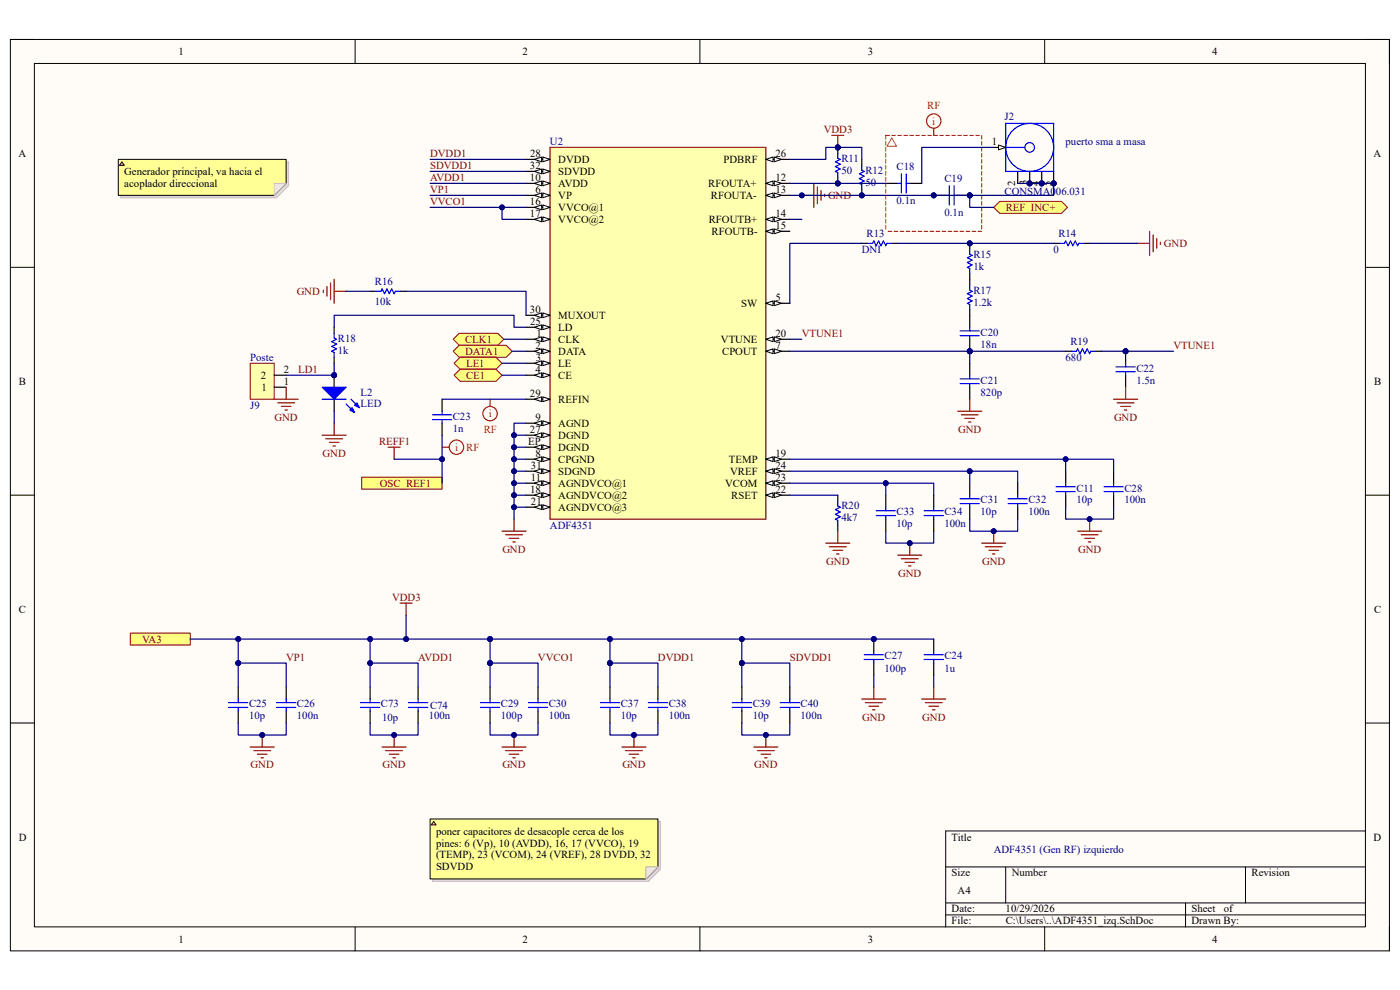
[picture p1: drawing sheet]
<svg xmlns="http://www.w3.org/2000/svg" width="297mm" height="210mm" viewBox="0 0 297 210" stroke-linecap="round" stroke-linejoin="round" font-family="sans-serif">
<defs><g id="words">
<g font-size="2.3">
<text x="37.9" y="11.7">1</text>
<text x="110.9" y="11.7">2</text>
<text x="184.1" y="11.7">3</text>
<text x="257.1" y="11.7">4</text>
<text x="3.9" y="33.3">A</text>
<text x="112.4" y="35.9">32</text>
<text x="112.5" y="33.3">28</text>
<text x="118.4" y="34.6">DVDD</text>
<text x="153.5" y="34.6">PDBRF</text>
<text x="164.5" y="33.3">26</text>
<text x="210.4" y="30.7">1</text>
<text x="291.4" y="33.3">A</text>
<text x="26.4" y="37.1">Generador principal, va hacia el</text>
<text x="26.4" y="39.7">acoplador direccional</text>
<text x="112.4" y="38.4">10</text>
<text x="113.6" y="40.9">6</text>
<text x="118.4" y="37.1">SDVDD</text>
<text x="118.4" y="39.7">AVDD</text>
<text x="150.2" y="39.7">RFOUTA+</text>
<text x="164.5" y="38.4">12</text>
<text x="164.5" y="40.9">13</text>
<text x="215.4" y="39.5" transform="rotate(-90 215.4 39.5)">2</text>
<text x="217.9" y="39.3" transform="rotate(-90 217.9 39.3)">3</text>
<text x="220.5" y="39.5" transform="rotate(-90 220.5 39.5)">4</text>
<text x="223" y="39.4" transform="rotate(-90 223 39.4)">5</text>
<text x="112.4" y="43.5">16</text>
<text x="112.4" y="46">17</text>
<text x="118.4" y="42.2">VP</text>
<text x="118.4" y="44.7">VVCO@1</text>
<text x="118.4" y="47.3">VVCO@2</text>
<text x="150.4" y="47.3">RFOUTB+</text>
<text x="150.8" y="42.2">RFOUTA-</text>
<text x="164.5" y="46">14</text>
<text x="151" y="49.8">RFOUTB-</text>
<text x="164.5" y="48.6">15</text>
<text x="157.3" y="65.1">SW</text>
<text x="164.5" y="63.8">5</text>
<text x="112.4" y="66.4">30</text>
<text x="112.5" y="68.9">25</text>
<text x="113.8" y="71.5">1</text>
<text x="118.4" y="67.6">MUXOUT</text>
<text x="118.4" y="70.2">LD</text>
<text x="164.5" y="71.5">20</text>
<text x="113.6" y="74">2</text>
<text x="113.7" y="76.5">3</text>
<text x="118.4" y="72.7">CLK</text>
<text x="118.4" y="75.3">DATA</text>
<text x="118.4" y="77.8">LE</text>
<text x="153" y="72.7">VTUNE</text>
<text x="153.2" y="75.3">CPOUT</text>
<text x="164.5" y="74">7</text>
<text x="4" y="81.6">B</text>
<text x="55.3" y="80.3">2</text>
<text x="55.5" y="82.9">1</text>
<text x="60.2" y="81.6">1</text>
<text x="60.2" y="79.1">2</text>
<text x="113.6" y="79.1">4</text>
<text x="118.4" y="80.3">CE</text>
<text x="291.5" y="81.6">B</text>
<text x="112.4" y="84.2">29</text>
<text x="113.6" y="89.3">9</text>
<text x="118.4" y="85.4">REFIN</text>
<text x="112.1" y="94.4">EP</text>
<text x="112.4" y="91.8">27</text>
<text x="118.4" y="90.6">AGND</text>
<text x="118.4" y="93.1">DGND</text>
<text x="118.4" y="95.6">DGND</text>
<text x="112.6" y="99.4">31</text>
<text x="112.6" y="102">11</text>
<text x="113.6" y="96.9">8</text>
<text x="118.4" y="98.2">CPGND</text>
<text x="118.4" y="100.7">SDGND</text>
<text x="154.6" y="98.2">TEMP</text>
<text x="154.9" y="100.7">VREF</text>
<text x="164.5" y="96.9">19</text>
<text x="164.5" y="99.4">24</text>
<text x="164.5" y="102">23</text>
<text x="112.5" y="104.5">18</text>
<text x="112.6" y="107.1">21</text>
<text x="118.4" y="103.3">AGNDVCO@1</text>
<text x="118.4" y="105.8">AGNDVCO@2</text>
<text x="153.8" y="103.3">VCOM</text>
<text x="155.2" y="105.8">RSET</text>
<text x="164.5" y="104.5">22</text>
<text x="118.4" y="108.3">AGNDVCO@3</text>
<text x="4" y="130">C</text>
<text x="291.5" y="130">C</text>
<text x="4" y="178.3">D</text>
<text x="92.5" y="177">poner capacitores de desacople cerca de los</text>
<text x="92.5" y="179.6">pines: 6 (Vp), 10 (AVDD), 16, 17 (VVCO), 19</text>
<text x="201.9" y="178.3">Title</text>
<text x="291.4" y="178.3">D</text>
<text x="92.5" y="182.1">(TEMP), 23 (VCOM), 24 (VREF), 28 DVDD, 32</text>
<text x="92.5" y="184.7">SDVDD</text>
<text x="201.9" y="185.9">Size</text>
<text x="214.6" y="185.9">Number</text>
<text x="265.5" y="185.9">Revision</text>
<text x="203.2" y="189.7">A4</text>
<text x="201.9" y="193.5">Date:</text>
<text x="201.9" y="196.1">File:</text>
<text x="213.3" y="193.5">10/29/2026</text>
<text x="213.4" y="196.1">C:\Users\..\ADF4351_izq.SchDoc</text>
<text x="252.8" y="196.1">Drawn By:</text>
<text x="252.8" y="193.5">Sheet</text>
<text x="259.6" y="193.5">of</text>
<text x="37.9" y="199.9">1</text>
<text x="110.9" y="199.9">2</text>
<text x="184.1" y="199.9">3</text>
<text x="257.1" y="199.9">4</text>
</g>
<g font-size="2.3" fill="#f00">
<text x="196.7" y="23.1">RF</text>
<text x="197.8" y="26.4">i</text>
<text x="103.7" y="88.5">i</text>
<text x="96.6" y="95.6">i</text>
<text x="98.9" y="95.6">RF</text>
<text x="102.6" y="91.8">RF</text>
</g>
<g font-size="2.3" fill="#800000">
<text x="174.8" y="28.2">VDD3</text>
<text x="91.2" y="33.3">DVDD1</text>
<text x="91.2" y="35.9">SDVDD1</text>
<text x="91.2" y="38.4">AVDD1</text>
<text x="91.2" y="40.9">VP1</text>
<text x="91.2" y="43.5">VVCO1</text>
<text x="175.7" y="42.2">GND</text>
<text x="213.4" y="44.7">REF_INC+</text>
<text x="246.9" y="52.4">GND</text>
<text x="62.9" y="62.6">GND</text>
<text x="170.1" y="71.5">VTUNE1</text>
<text x="98.7" y="72.7">CLK1</text>
<text x="98.7" y="75.3">DATA1</text>
<text x="98.9" y="77.8">LE1</text>
<text x="249" y="74">VTUNE1</text>
<text x="63.2" y="79.1">LD1</text>
<text x="98.9" y="80.3">CE1</text>
<text x="58.3" y="89.3">GND</text>
<text x="236.3" y="89.3">GND</text>
<text x="80.4" y="94.4">REFF1</text>
<text x="203.3" y="91.8">GND</text>
<text x="68.5" y="96.9">GND</text>
<text x="80.6" y="103.3">OSC_REF1</text>
<text x="106.6" y="117.3">GND</text>
<text x="175.3" y="119.8">GND</text>
<text x="208.4" y="119.8">GND</text>
<text x="228.7" y="117.3">GND</text>
<text x="190.5" y="122.3">GND</text>
<text x="83.2" y="127.4">VDD3</text>
<text x="30.2" y="136.3">VA3</text>
<text x="60.7" y="140.1">VP1</text>
<text x="88.7" y="140.1">AVDD1</text>
<text x="114.1" y="140.1">VVCO1</text>
<text x="139.6" y="140.1">DVDD1</text>
<text x="167.6" y="140.1">SDVDD1</text>
<text x="182.9" y="152.9">GND</text>
<text x="195.7" y="152.9">GND</text>
<text x="53.2" y="163">GND</text>
<text x="81.2" y="163">GND</text>
<text x="106.6" y="163">GND</text>
<text x="132" y="163">GND</text>
<text x="160" y="163">GND</text>
</g>
<g font-size="2.3" fill="#000080">
<text x="213.1" y="25.4">J2</text>
<text x="116.7" y="30.7">U2</text>
<text x="178.5" y="34.3">R11</text>
<text x="226.1" y="30.7">puerto sma a masa</text>
<text x="178.5" y="36.9">50</text>
<text x="183.6" y="36.9">R12</text>
<text x="183.6" y="39.4">50</text>
<text x="190.2" y="36.1">C18</text>
<text x="200.4" y="38.7">C19</text>
<text x="213.1" y="41.4">CONSMA006.031</text>
<text x="190.2" y="43.2">0.1n</text>
<text x="200.4" y="45.8">0.1n</text>
<text x="182.8" y="53.6">DNI</text>
<text x="183.9" y="50.3">R13</text>
<text x="223.5" y="53.6">0</text>
<text x="224.5" y="50.3">R14</text>
<text x="206.5" y="54.7">R15</text>
<text x="206.5" y="57.2">1k</text>
<text x="79.5" y="60.5">R16</text>
<text x="79.5" y="64.6">10k</text>
<text x="206.5" y="62.3">R17</text>
<text x="206.5" y="64.9">1.2k</text>
<text x="208" y="71.2">C20</text>
<text x="53.1" y="76.5">Poste</text>
<text x="71.7" y="72.5">R18</text>
<text x="71.7" y="75">1k</text>
<text x="208" y="73.7">18n</text>
<text x="226.1" y="76.5">680</text>
<text x="227.1" y="73.2">R19</text>
<text x="76.5" y="83.9">L2</text>
<text x="208" y="81.4">C21</text>
<text x="208" y="83.9">820p</text>
<text x="241.1" y="78.8">C22</text>
<text x="241.1" y="81.4">1.5n</text>
<text x="53.1" y="86.7">J9</text>
<text x="76.5" y="86.4">LED</text>
<text x="96.1" y="89">C23</text>
<text x="96.1" y="91.6">1n</text>
<text x="208" y="106.8">C31</text>
<text x="218.2" y="106.8">C32</text>
<text x="228.3" y="104.3">C11</text>
<text x="228.3" y="106.8">10p</text>
<text x="238.5" y="104.3">C28</text>
<text x="238.5" y="106.8">100n</text>
<text x="116.7" y="112.1">ADF4351</text>
<text x="178.5" y="108.1">R20</text>
<text x="178.5" y="110.6">4k7</text>
<text x="190.2" y="109.3">C33</text>
<text x="190.2" y="111.9">10p</text>
<text x="200.4" y="109.3">C34</text>
<text x="200.4" y="111.9">100n</text>
<text x="208" y="109.3">10p</text>
<text x="218.2" y="109.3">100n</text>
<text x="187.7" y="139.9">C27</text>
<text x="187.7" y="142.5">100p</text>
<text x="200.4" y="139.9">C24</text>
<text x="200.4" y="142.5">1u</text>
<text x="52.8" y="150.1">C25</text>
<text x="52.8" y="152.6">10p</text>
<text x="63" y="150.1">C26</text>
<text x="63" y="152.6">100n</text>
<text x="80.8" y="150.1">C73</text>
<text x="81.1" y="152.9">10p</text>
<text x="91" y="152.6">100n</text>
<text x="91.2" y="150.3">C74</text>
<text x="106.3" y="150.1">C29</text>
<text x="106.3" y="152.6">100p</text>
<text x="116.4" y="150.1">C30</text>
<text x="116.4" y="152.6">100n</text>
<text x="131.7" y="150.1">C37</text>
<text x="131.7" y="152.6">10p</text>
<text x="141.9" y="150.1">C38</text>
<text x="141.9" y="152.6">100n</text>
<text x="159.7" y="150.1">C39</text>
<text x="159.7" y="152.6">10p</text>
<text x="169.8" y="150.1">C40</text>
<text x="169.8" y="152.6">100n</text>
<text x="210.8" y="180.8">ADF4351 (Gen RF) izquierdo</text>
</g>
</g></defs>
<path d="M2.2 8.4h292.6v193.3h-292.6z" fill-rule="evenodd" fill="#fffcf8"/>
<path d="M2.2 8.4h292.6v193.3h-292.6z" fill="none" stroke="#000" stroke-width=".21"/>
<path d="M7.3 13.5h282.4v183.1h-282.4z" fill-rule="evenodd" fill="#fffcf8"/>
<g fill="none" stroke="#000" stroke-width=".21">
<path d="M2.2 8.4h5.1M7.3 13.5h282.4v183.1h-282.4zM75.3 8.4v5.1M148.5 8.4v5.1M221.6 8.4v5.1M289.7 8.4h5.1v5.1M2.2 56.7h5.1M289.7 56.7h5.1M2.2 105h5.1M289.7 105.1h5.1M2.2 153.4h5.1M289.7 153.4h5.1"/>
<path d="M289.7 176.3h-89.1v20.3M75.3 196.6v5.1M148.5 196.6v5.1M200.6 183.9h89.1M200.6 191.5h89.1M200.6 194.1h89.1M213.4 183.9v7.6M221.6 196.6v5.1M251.5 191.5v5.1M264.2 183.9v7.6M294.8 196.6v5.1"/>
</g>
<path d="M187.9 28.7h20.4v20.4h-20.4z" fill-rule="evenodd" fill="#fff"/>
<path d="M116.7 31.3h45.8v78.8h-45.8z" fill-rule="evenodd" fill="#ffffb0"/>
<path d="M116.7 31.3h45.8v78.8h-45.8z" fill="none" stroke="#800000" stroke-width=".25"/>
<path d="M111.6 33.8h5.1" fill="none" stroke="#000" stroke-width=".25"/>
<path d="M115.2 33.3l1.5 .5-1.5 .5z" fill="#f8fcff"/>
<path d="M115.2 33.3l1.5 .5-1.5 .5z" fill="none" stroke="#000" stroke-width=".21"/>
<path d="M113.4 33.8l1.5-.5v1z" fill="#f8fcff"/>
<path d="M113.4 33.8l1.5-.5v1z" fill="none" stroke="#000" stroke-width=".21"/>
<path d="M111.6 36.4h5.1" fill="none" stroke="#000" stroke-width=".25"/>
<path d="M115.2 35.9l1.5 .5-1.5 .5z" fill="#f8fcff"/>
<path d="M115.2 35.9l1.5 .5-1.5 .5z" fill="none" stroke="#000" stroke-width=".21"/>
<path d="M113.4 36.4l1.5-.5v1z" fill="#f8fcff"/>
<path d="M113.4 36.4l1.5-.5v1z" fill="none" stroke="#000" stroke-width=".21"/>
<path d="M111.6 38.9h5.1" fill="none" stroke="#000" stroke-width=".25"/>
<path d="M115.2 38.4l1.5 .5-1.5 .5z" fill="#f8fcff"/>
<path d="M115.2 38.4l1.5 .5-1.5 .5z" fill="none" stroke="#000" stroke-width=".21"/>
<path d="M113.4 38.9l1.5-.5v1z" fill="#f8fcff"/>
<path d="M113.4 38.9l1.5-.5v1z" fill="none" stroke="#000" stroke-width=".21"/>
<path d="M111.6 41.4h5.1" fill="none" stroke="#000" stroke-width=".25"/>
<path d="M115.2 40.9l1.5 .5-1.5 .6z" fill="#f8fcff"/>
<path d="M115.2 40.9l1.5 .5-1.5 .6z" fill="none" stroke="#000" stroke-width=".21"/>
<path d="M113.4 41.4l1.5-.5v1.1z" fill="#f8fcff"/>
<path d="M113.4 41.4l1.5-.5v1.1z" fill="none" stroke="#000" stroke-width=".21"/>
<path d="M111.6 44h5.1" fill="none" stroke="#000" stroke-width=".25"/>
<path d="M115.2 43.5l1.5 .5-1.5 .5z" fill="#f8fcff"/>
<path d="M115.2 43.5l1.5 .5-1.5 .5z" fill="none" stroke="#000" stroke-width=".21"/>
<path d="M113.4 44l1.5-.5v1z" fill="#f8fcff"/>
<path d="M113.4 44l1.5-.5v1z" fill="none" stroke="#000" stroke-width=".21"/>
<path d="M111.6 46.5h5.1" fill="none" stroke="#000" stroke-width=".25"/>
<path d="M115.2 46l1.5 .5-1.5 .5z" fill="#f8fcff"/>
<path d="M115.2 46l1.5 .5-1.5 .5z" fill="none" stroke="#000" stroke-width=".21"/>
<path d="M113.4 46.5l1.5-.5v1z" fill="#f8fcff"/>
<path d="M113.4 46.5l1.5-.5v1z" fill="none" stroke="#000" stroke-width=".21"/>
<path d="M111.6 66.9h5.1" fill="none" stroke="#000" stroke-width=".25"/>
<path d="M115.2 66.4l1.5 .5-1.5 .5z" fill="#f8fcff"/>
<path d="M115.2 66.4l1.5 .5-1.5 .5z" fill="none" stroke="#000" stroke-width=".21"/>
<path d="M113.4 66.9l1.5-.5v1z" fill="#f8fcff"/>
<path d="M113.4 66.9l1.5-.5v1z" fill="none" stroke="#000" stroke-width=".21"/>
<path d="M111.6 69.4h5.1" fill="none" stroke="#000" stroke-width=".25"/>
<path d="M115.2 68.9l1.5 .5-1.5 .5z" fill="#f8fcff"/>
<path d="M115.2 68.9l1.5 .5-1.5 .5z" fill="none" stroke="#000" stroke-width=".21"/>
<path d="M113.4 69.4l1.5-.5v1z" fill="#f8fcff"/>
<path d="M113.4 69.4l1.5-.5v1z" fill="none" stroke="#000" stroke-width=".21"/>
<path d="M111.6 72h5.1" fill="none" stroke="#000" stroke-width=".25"/>
<path d="M115.2 71.5l1.5 .5-1.5 .5z" fill="#f8fcff"/>
<path d="M115.2 71.5l1.5 .5-1.5 .5z" fill="none" stroke="#000" stroke-width=".21"/>
<path d="M113.4 72l1.5-.5v1z" fill="#f8fcff"/>
<path d="M113.4 72l1.5-.5v1z" fill="none" stroke="#000" stroke-width=".21"/>
<path d="M111.6 74.5h5.1" fill="none" stroke="#000" stroke-width=".25"/>
<path d="M115.2 74l1.5 .5-1.5 .5z" fill="#f8fcff"/>
<path d="M115.2 74l1.5 .5-1.5 .5z" fill="none" stroke="#000" stroke-width=".21"/>
<path d="M113.4 74.5l1.5-.5v1z" fill="#f8fcff"/>
<path d="M113.4 74.5l1.5-.5v1z" fill="none" stroke="#000" stroke-width=".21"/>
<path d="M111.6 77.1h5.1" fill="none" stroke="#000" stroke-width=".25"/>
<path d="M115.2 76.6l1.5 .5-1.5 .5z" fill="#f8fcff"/>
<path d="M115.2 76.6l1.5 .5-1.5 .5z" fill="none" stroke="#000" stroke-width=".21"/>
<path d="M113.4 77.1l1.5-.5v1z" fill="#f8fcff"/>
<path d="M113.4 77.1l1.5-.5v1z" fill="none" stroke="#000" stroke-width=".21"/>
<path d="M111.6 79.6h5.1" fill="none" stroke="#000" stroke-width=".25"/>
<path d="M115.2 79.1l1.5 .5-1.5 .5z" fill="#f8fcff"/>
<path d="M115.2 79.1l1.5 .5-1.5 .5z" fill="none" stroke="#000" stroke-width=".21"/>
<path d="M113.4 79.6l1.5-.5v1z" fill="#f8fcff"/>
<path d="M113.4 79.6l1.5-.5v1z" fill="none" stroke="#000" stroke-width=".21"/>
<path d="M111.6 84.7h5.1" fill="none" stroke="#000" stroke-width=".25"/>
<path d="M115.2 84.2l1.5 .5-1.5 .5z" fill="#f8fcff"/>
<path d="M115.2 84.2l1.5 .5-1.5 .5z" fill="none" stroke="#000" stroke-width=".21"/>
<path d="M113.4 84.7l1.5-.5v1z" fill="#f8fcff"/>
<path d="M113.4 84.7l1.5-.5v1z" fill="none" stroke="#000" stroke-width=".21"/>
<path d="M111.6 89.8h5.1" fill="none" stroke="#000" stroke-width=".25"/>
<path d="M115.2 89.3l1.5 .5-1.5 .5z" fill="#f8fcff"/>
<path d="M115.2 89.3l1.5 .5-1.5 .5z" fill="none" stroke="#000" stroke-width=".21"/>
<path d="M113.4 89.8l1.5-.5v1z" fill="#f8fcff"/>
<path d="M113.4 89.8l1.5-.5v1z" fill="none" stroke="#000" stroke-width=".21"/>
<path d="M111.6 92.3h5.1" fill="none" stroke="#000" stroke-width=".25"/>
<path d="M115.2 91.8l1.5 .5-1.5 .5z" fill="#f8fcff"/>
<path d="M115.2 91.8l1.5 .5-1.5 .5z" fill="none" stroke="#000" stroke-width=".21"/>
<path d="M113.4 92.3l1.5-.5v1z" fill="#f8fcff"/>
<path d="M113.4 92.3l1.5-.5v1z" fill="none" stroke="#000" stroke-width=".21"/>
<path d="M111.6 94.9h5.1" fill="none" stroke="#000" stroke-width=".25"/>
<path d="M115.2 94.4l1.5 .5-1.5 .5z" fill="#f8fcff"/>
<path d="M115.2 94.4l1.5 .5-1.5 .5z" fill="none" stroke="#000" stroke-width=".21"/>
<path d="M113.4 94.9l1.5-.5v1z" fill="#f8fcff"/>
<path d="M113.4 94.9l1.5-.5v1z" fill="none" stroke="#000" stroke-width=".21"/>
<path d="M111.6 97.4h5.1" fill="none" stroke="#000" stroke-width=".25"/>
<path d="M115.2 96.9l1.5 .5-1.5 .5z" fill="#f8fcff"/>
<path d="M115.2 96.9l1.5 .5-1.5 .5z" fill="none" stroke="#000" stroke-width=".21"/>
<path d="M113.4 97.4l1.5-.5v1z" fill="#f8fcff"/>
<path d="M113.4 97.4l1.5-.5v1z" fill="none" stroke="#000" stroke-width=".21"/>
<path d="M111.6 100h5.1" fill="none" stroke="#000" stroke-width=".25"/>
<path d="M115.2 99.4l1.5 .6-1.5 .5z" fill="#f8fcff"/>
<path d="M115.2 99.4l1.5 .6-1.5 .5z" fill="none" stroke="#000" stroke-width=".21"/>
<path d="M113.4 100l1.5-.6v1.1z" fill="#f8fcff"/>
<path d="M113.4 100l1.5-.6v1.1z" fill="none" stroke="#000" stroke-width=".21"/>
<path d="M111.6 102.5h5.1" fill="none" stroke="#000" stroke-width=".25"/>
<path d="M115.2 102l1.5 .5-1.5 .5z" fill="#f8fcff"/>
<path d="M115.2 102l1.5 .5-1.5 .5z" fill="none" stroke="#000" stroke-width=".21"/>
<path d="M113.4 102.5l1.5-.5v1z" fill="#f8fcff"/>
<path d="M113.4 102.5l1.5-.5v1z" fill="none" stroke="#000" stroke-width=".21"/>
<path d="M111.6 105h5.1" fill="none" stroke="#000" stroke-width=".25"/>
<path d="M115.2 104.5l1.5 .5-1.5 .6z" fill="#f8fcff"/>
<path d="M115.2 104.5l1.5 .5-1.5 .6z" fill="none" stroke="#000" stroke-width=".21"/>
<path d="M113.4 105l1.5-.5v1.1z" fill="#f8fcff"/>
<path d="M113.4 105l1.5-.5v1.1z" fill="none" stroke="#000" stroke-width=".21"/>
<path d="M111.6 107.6h5.1" fill="none" stroke="#000" stroke-width=".25"/>
<path d="M115.2 107.1l1.5 .5-1.5 .5z" fill="#f8fcff"/>
<path d="M115.2 107.1l1.5 .5-1.5 .5z" fill="none" stroke="#000" stroke-width=".21"/>
<path d="M113.4 107.6l1.5-.5v1z" fill="#f8fcff"/>
<path d="M113.4 107.6l1.5-.5v1z" fill="none" stroke="#000" stroke-width=".21"/>
<path d="M162.5 33.8h5.1" fill="none" stroke="#000" stroke-width=".25"/>
<path d="M162.5 33.8l1.5-.5v1z" fill="#f8fcff"/>
<path d="M162.5 33.8l1.5-.5v1z" fill="none" stroke="#000" stroke-width=".21"/>
<path d="M164.3 33.3l1.5 .5-1.5 .5z" fill="#f8fcff"/>
<path d="M164.3 33.3l1.5 .5-1.5 .5z" fill="none" stroke="#000" stroke-width=".21"/>
<path d="M162.5 38.9h5.1" fill="none" stroke="#000" stroke-width=".25"/>
<path d="M162.5 38.9l1.5-.5v1z" fill="#f8fcff"/>
<path d="M162.5 38.9l1.5-.5v1z" fill="none" stroke="#000" stroke-width=".21"/>
<path d="M164.3 38.4l1.5 .5-1.5 .5z" fill="#f8fcff"/>
<path d="M164.3 38.4l1.5 .5-1.5 .5z" fill="none" stroke="#000" stroke-width=".21"/>
<path d="M162.5 41.4h5.1" fill="none" stroke="#000" stroke-width=".25"/>
<path d="M162.5 41.4l1.5-.5v1.1z" fill="#f8fcff"/>
<path d="M162.5 41.4l1.5-.5v1.1z" fill="none" stroke="#000" stroke-width=".21"/>
<path d="M164.3 40.9l1.5 .5-1.5 .6z" fill="#f8fcff"/>
<path d="M164.3 40.9l1.5 .5-1.5 .6z" fill="none" stroke="#000" stroke-width=".21"/>
<path d="M162.5 46.5h5.1" fill="none" stroke="#000" stroke-width=".25"/>
<path d="M162.5 46.5l1.5-.5v1z" fill="#f8fcff"/>
<path d="M162.5 46.5l1.5-.5v1z" fill="none" stroke="#000" stroke-width=".21"/>
<path d="M164.3 46l1.5 .5-1.5 .5z" fill="#f8fcff"/>
<path d="M164.3 46l1.5 .5-1.5 .5z" fill="none" stroke="#000" stroke-width=".21"/>
<path d="M162.5 49.1h5.1" fill="none" stroke="#000" stroke-width=".25"/>
<path d="M162.5 49.1l1.5-.5v1z" fill="#f8fcff"/>
<path d="M162.5 49.1l1.5-.5v1z" fill="none" stroke="#000" stroke-width=".21"/>
<path d="M164.3 48.6l1.5 .5-1.5 .5z" fill="#f8fcff"/>
<path d="M164.3 48.6l1.5 .5-1.5 .5z" fill="none" stroke="#000" stroke-width=".21"/>
<path d="M162.5 64.3h5.1" fill="none" stroke="#000" stroke-width=".25"/>
<path d="M162.5 64.3l1.5-.5v1z" fill="#f8fcff"/>
<path d="M162.5 64.3l1.5-.5v1z" fill="none" stroke="#000" stroke-width=".21"/>
<path d="M164.3 63.8l1.5 .5-1.5 .5z" fill="#f8fcff"/>
<path d="M164.3 63.8l1.5 .5-1.5 .5z" fill="none" stroke="#000" stroke-width=".21"/>
<path d="M162.5 72h5.1" fill="none" stroke="#000" stroke-width=".25"/>
<path d="M162.5 72l1.5-.5v1z" fill="#f8fcff"/>
<path d="M162.5 72l1.5-.5v1z" fill="none" stroke="#000" stroke-width=".21"/>
<path d="M164.3 71.5l1.5 .5-1.5 .5z" fill="#f8fcff"/>
<path d="M164.3 71.5l1.5 .5-1.5 .5z" fill="none" stroke="#000" stroke-width=".21"/>
<path d="M162.5 74.5h5.1" fill="none" stroke="#000" stroke-width=".25"/>
<path d="M162.5 74.5l1.5-.5v1z" fill="#f8fcff"/>
<path d="M162.5 74.5l1.5-.5v1z" fill="none" stroke="#000" stroke-width=".21"/>
<path d="M164.3 74l1.5 .5-1.5 .5z" fill="#f8fcff"/>
<path d="M164.3 74l1.5 .5-1.5 .5z" fill="none" stroke="#000" stroke-width=".21"/>
<path d="M162.5 97.4h5.1" fill="none" stroke="#000" stroke-width=".25"/>
<path d="M162.5 97.4l1.5-.5v1z" fill="#f8fcff"/>
<path d="M162.5 97.4l1.5-.5v1z" fill="none" stroke="#000" stroke-width=".21"/>
<path d="M164.3 96.9l1.5 .5-1.5 .5z" fill="#f8fcff"/>
<path d="M164.3 96.9l1.5 .5-1.5 .5z" fill="none" stroke="#000" stroke-width=".21"/>
<path d="M162.5 100h5.1" fill="none" stroke="#000" stroke-width=".25"/>
<path d="M162.5 100l1.5-.6v1.1z" fill="#f8fcff"/>
<path d="M162.5 100l1.5-.6v1.1z" fill="none" stroke="#000" stroke-width=".21"/>
<path d="M164.3 99.4l1.5 .6-1.5 .5z" fill="#f8fcff"/>
<path d="M164.3 99.4l1.5 .6-1.5 .5z" fill="none" stroke="#000" stroke-width=".21"/>
<path d="M162.5 102.5h5.1" fill="none" stroke="#000" stroke-width=".25"/>
<path d="M162.5 102.5l1.5-.5v1z" fill="#f8fcff"/>
<path d="M162.5 102.5l1.5-.5v1z" fill="none" stroke="#000" stroke-width=".21"/>
<path d="M164.3 102l1.5 .5-1.5 .5z" fill="#f8fcff"/>
<path d="M164.3 102l1.5 .5-1.5 .5z" fill="none" stroke="#000" stroke-width=".21"/>
<path d="M162.5 105h5.1" fill="none" stroke="#000" stroke-width=".25"/>
<path d="M162.5 105l1.5-.5v1.1z" fill="#f8fcff"/>
<path d="M162.5 105l1.5-.5v1.1z" fill="none" stroke="#000" stroke-width=".21"/>
<path d="M164.3 104.5l1.5 .5-1.5 .6z" fill="#f8fcff"/>
<path d="M164.3 104.5l1.5 .5-1.5 .6z" fill="none" stroke="#000" stroke-width=".21"/>
<path d="M70.9 69.4v1.3M70.9 75.8v1.3M78.5 61.8h1.3M84.9 61.8h1.3" fill="none" stroke="#000" stroke-width=".25"/>
<path d="M70.9 70.7v1l.5 .3-1 .5 1 .5-1 .5 1 .5-1 .5 .5 .3v1M79.8 61.8h1l.3-.5 .5 1 .5-1 .5 1 .5-1 .5 1 .3-.5h1" fill="none" stroke="#00f" stroke-width=".25"/>
<path d="M70.9 59.3v5M68.6 61.5v.6M69.4 60.8v2M70.1 60v3.6M70.9 61.8h2.5" fill="none" stroke="#800000" stroke-width=".25"/>
<circle cx="70.9" cy="79.6" r=".51" fill="#000080"/>
<circle cx="70.9" cy="79.6" r=".51" fill="none" stroke="#000080" stroke-width=".21"/>
<path d="M70.9 79.6v2.5" fill="none" stroke="#000" stroke-width=".25"/>
<circle cx="70.9" cy="79.6" r=".51" fill="#000080"/>
<circle cx="70.9" cy="79.6" r=".51" fill="none" stroke="#000080" stroke-width=".21"/>
<path d="M70.9 84.7v2.5" fill="none" stroke="#000" stroke-width=".25"/>
<path d="M68.3 82.1h5.1l-2.5 2.6z" fill="#00f"/>
<path d="M68.3 82.1h5.1l-2.5 2.6zM73.4 85.7l1.8 1.8M74.5 84.7l1.7 1.8" fill="none" stroke="#00f" stroke-width=".25"/>
<path d="M74.7 86.5l.5 1-1-.5z" fill="#00f"/>
<path d="M74.7 86.5l.5 1-1-.5z" fill="none" stroke="#00f" stroke-width=".25"/>
<path d="M75.2 86l.5-.5 .5 1z" fill="#00f"/>
<path d="M68.3 84.7h5.1M75.2 86l.5-.5 .5 1zM91.8 88h4M91.8 89h4M93.8 87.2v.8M93.8 89v.8" fill="none" stroke="#00f" stroke-width=".25"/>
<path d="M68.3 92.3h5.1M69.1 93.1h3.6M69.9 93.9h2M70.6 94.6h.5M70.9 89.8v2.5M106.5 112.7h5.1M107.3 113.4h3.5M108 114.2h2.1M108.8 115h.5M109.1 110.1v2.6" fill="none" stroke="#800000" stroke-width=".25"/>
<path d="M93.8 84.7v2.5M93.8 89.8v2.5" fill="none" stroke="#000" stroke-width=".25"/>
<path d="M76.7 101.2h17.1v2.6h-17.1z" fill-rule="evenodd" fill="#ffff80"/>
<path d="M76.7 101.2h17.1v2.6h-17.1z" fill="none" stroke="#800000" stroke-width=".21"/>
<path d="M182.8 51.6h1.3M189.2 51.6h1.3M223.5 51.6h1.3M229.9 51.6h1.3M205.7 77.1v2.5M205.7 82.1v2.6M177.7 105.1v1.2M177.7 111.4v1.3" fill="none" stroke="#000" stroke-width=".25"/>
<path d="M184.1 51.6h1l.3-.5 .5 1 .5-1 .5 1 .5-1 .5 1 .3-.5h1M224.8 51.6h1l.3-.5 .5 1 .5-1 .5 1 .5-1 .5 1 .3-.5h1M205.7 79.6v.8M203.7 80.4h4.1M203.7 81.4h4.1M205.7 81.4v.7M177.7 106.3v1l.6 .3-1.1 .5 1.1 .5-1.1 .5 1.1 .5-1.1 .5 .5 .3v1" fill="none" stroke="#00f" stroke-width=".25"/>
<g fill="none" stroke="#800000" stroke-width=".25">
<path d="M241.3 51.6h2.6M243.9 49.1v5.1M244.6 49.8v3.6M245.4 50.6v2M246.2 51.4v.5M203.2 87.2h5.1M203.9 88h3.6M204.7 88.8h2M205.5 89.5h.5M205.7 84.7v2.5M175.2 115.2h5.1M176 116h3.5"/>
<path d="M176.7 116.7h2.1M177.5 117.5h.5M177.7 112.7v2.5"/>
</g>
<circle cx="205.7" cy="51.6" r=".51" fill="#000080"/>
<circle cx="205.7" cy="51.6" r=".51" fill="none" stroke="#000080" stroke-width=".21"/>
<path d="M205.7 51.6v1.3" fill="none" stroke="#000" stroke-width=".25"/>
<circle cx="205.7" cy="51.6" r=".51" fill="#000080"/>
<circle cx="205.7" cy="51.6" r=".51" fill="none" stroke="#000080" stroke-width=".21"/>
<path d="M205.7 58v1.3" fill="none" stroke="#000" stroke-width=".25"/>
<path d="M205.7 52.9v1l.5 .3-1 .5 1 .5-1 .5 1 .5-1 .5 .5 .3v1" fill="none" stroke="#00f" stroke-width=".25"/>
<circle cx="205.7" cy="74.5" r=".51" fill="#000080"/>
<circle cx="205.7" cy="74.5" r=".51" fill="none" stroke="#000080" stroke-width=".21"/>
<path d="M205.7 72v2.5" fill="none" stroke="#000" stroke-width=".25"/>
<circle cx="205.7" cy="74.5" r=".51" fill="#000080"/>
<circle cx="205.7" cy="74.5" r=".51" fill="none" stroke="#000080" stroke-width=".21"/>
<path d="M205.7 59.3v1.2M205.7 65.6v3.8M198.1 135.6v2.5M50.5 145.7v2.6M50.5 150.8v2.6M60.7 145.7v2.6M60.7 150.8v2.6M198.1 140.7v2.5" fill="none" stroke="#000" stroke-width=".25"/>
<g fill="none" stroke="#00f" stroke-width=".25">
<path d="M203.7 70.2h4.1M203.7 71.2h4.1M205.7 60.5v1l.5 .3-1 .5 1 .5-1 .5 1 .5-1 .5 .5 .3v1M205.7 69.4v.8M205.7 71.2v.8M196.1 138.9h4M196.1 139.9h4M198.1 138.1v.8M198.1 139.9v.8M48.5 149.1h4.1M48.5 150.1h4.1M50.5 148.3v.8"/>
<path d="M50.5 150.1v.7M58.7 149.1h4M58.7 150.1h4M60.7 148.3v.8M60.7 150.1v.7"/>
</g>
<path d="M82.3 94.9h2.6M83.6 94.9v2.5M84.9 127.9h2.5M86.2 127.9v2.6" fill="none" stroke="#800000" stroke-width=".25"/>
<path d="M27.6 134.3h12.8v2.5h-12.8z" fill-rule="evenodd" fill="#ffff80"/>
<path d="M27.6 134.3h12.8v2.5h-12.8z" fill="none" stroke="#800000" stroke-width=".21"/>
<path d="M53.1 158.5h5.1M53.8 159.2h3.6M54.6 160h2M55.6 155.9v2.6M55.4 160.8h.5" fill="none" stroke="#800000" stroke-width=".25"/>
<circle cx="55.6" cy="155.9" r=".51" fill="#000080"/>
<circle cx="55.6" cy="155.9" r=".51" fill="none" stroke="#000080" stroke-width=".21"/>
<path d="M104 145.7v2.6M104 150.8v2.6M114.1 145.7v2.6M114.1 150.8v2.6" fill="none" stroke="#000" stroke-width=".25"/>
<path d="M101.9 149.1h4.1M101.9 150.1h4.1M104 148.3v.8M104 150.1v.7M112.1 149.1h4.1M112.1 150.1h4.1M114.1 148.3v.8M114.1 150.1v.7" fill="none" stroke="#00f" stroke-width=".25"/>
<path d="M106.5 158.5h5.1M107.3 159.2h3.5M108 160h2.1M109.1 155.9v2.6M108.8 160.8h.5" fill="none" stroke="#800000" stroke-width=".25"/>
<circle cx="109.1" cy="155.9" r=".51" fill="#000080"/>
<circle cx="109.1" cy="155.9" r=".51" fill="none" stroke="#000080" stroke-width=".21"/>
<path d="M129.4 145.7v2.6M129.4 150.8v2.6M139.6 145.7v2.6M139.6 150.8v2.6" fill="none" stroke="#000" stroke-width=".25"/>
<path d="M127.4 149.1h4M127.4 150.1h4M129.4 148.3v.8M129.4 150.1v.7M137.5 149.1h4.1M137.5 150.1h4.1M139.6 148.3v.8M139.6 150.1v.7" fill="none" stroke="#00f" stroke-width=".25"/>
<path d="M131.9 158.5h5.1M132.7 159.2h3.6M133.5 160h2M134.5 155.9v2.6M134.2 160.8h.5" fill="none" stroke="#800000" stroke-width=".25"/>
<circle cx="134.5" cy="155.9" r=".51" fill="#000080"/>
<circle cx="134.5" cy="155.9" r=".51" fill="none" stroke="#000080" stroke-width=".21"/>
<path d="M157.4 145.7v2.6M157.4 150.8v2.6M167.6 145.7v2.6M167.6 150.8v2.6" fill="none" stroke="#000" stroke-width=".25"/>
<path d="M155.4 149.1h4M155.4 150.1h4M157.4 148.3v.8M157.4 150.1v.7M165.5 149.1h4.1M165.5 150.1h4.1M167.6 148.3v.8M167.6 150.1v.7" fill="none" stroke="#00f" stroke-width=".25"/>
<path d="M159.9 158.5h5.1M160.7 159.2h3.6M161.5 160h2M162.5 155.9v2.6M162.2 160.8h.5" fill="none" stroke="#800000" stroke-width=".25"/>
<circle cx="162.5" cy="155.9" r=".51" fill="#000080"/>
<circle cx="162.5" cy="155.9" r=".51" fill="none" stroke="#000080" stroke-width=".21"/>
<path d="M195.5 148.3h5.1M196.3 149.1h3.6M197.1 149.8h2M197.8 150.6h.6M198.1 145.8v2.5" fill="none" stroke="#800000" stroke-width=".25"/>
<path d="M210.8 44l1.3-1.3h13.1l1.3 1.3-1.3 1.3h-13.1z" fill-rule="evenodd" fill="#ffff80"/>
<path d="M210.8 44l1.3-1.3h13.1l1.3 1.3-1.3 1.3h-13.1z" fill="none" stroke="#800000" stroke-width=".21"/>
<path d="M172.7 38.9v5.1M173.4 39.7v3.5M170.1 41.4h2.6M174.2 40.4v2.1M174.9 41.2v.5" fill="none" stroke="#800000" stroke-width=".25"/>
<circle cx="170.1" cy="41.4" r=".51" fill="#000080"/>
<circle cx="170.1" cy="41.4" r=".51" fill="none" stroke="#000080" stroke-width=".21"/>
<circle cx="223.5" cy="38.9" r=".51" fill="#000080"/>
<circle cx="223.5" cy="38.9" r=".51" fill="none" stroke="#000080" stroke-width=".21"/>
<circle cx="218.4" cy="38.9" r=".51" fill="#000080"/>
<circle cx="218.4" cy="38.9" r=".51" fill="none" stroke="#000080" stroke-width=".21"/>
<circle cx="221" cy="38.9" r=".51" fill="#000080"/>
<circle cx="221" cy="38.9" r=".51" fill="none" stroke="#000080" stroke-width=".21"/>
<path d="M223.5 36.4v2.5" fill="none" stroke="#000" stroke-width=".25"/>
<circle cx="223.5" cy="38.9" r=".51" fill="#000080"/>
<circle cx="223.5" cy="38.9" r=".51" fill="none" stroke="#000080" stroke-width=".21"/>
<g fill="none" stroke="#00f" stroke-width=".25">
<circle cx="218.4" cy="31.3" r="1.02"/>
<circle cx="218.4" cy="31.3" r="5.1"/>
</g>
<path d="M210.8 31.3h2.6" fill="none" stroke="#000" stroke-width=".25"/>
<path d="M211.8 30.8l1.6 .5-1.6 .5z" fill="#f8fcff"/>
<path d="M211.8 30.8l1.6 .5-1.6 .5z" fill="none" stroke="#000" stroke-width=".21"/>
<path d="M215.9 36.4v2.5M218.5 36.4v2.5" fill="none" stroke="#000" stroke-width=".25"/>
<circle cx="218.4" cy="38.9" r=".51" fill="#000080"/>
<circle cx="218.4" cy="38.9" r=".51" fill="none" stroke="#000080" stroke-width=".21"/>
<path d="M221 36.4v2.5" fill="none" stroke="#000" stroke-width=".25"/>
<circle cx="221" cy="38.9" r=".51" fill="#000080"/>
<circle cx="221" cy="38.9" r=".51" fill="none" stroke="#000080" stroke-width=".21"/>
<path d="M213.4 26.2h10.1v10.2h-10.1zM213.4 31.3h4" fill="none" stroke="#00f" stroke-width=".25"/>
<path d="M53.1 77.1h5.1v7.6h-5.1z" fill-rule="evenodd" fill="#ffffb0"/>
<path d="M53.1 77.1h5.1v7.6h-5.1z" fill="none" stroke="#800000" stroke-width=".21"/>
<path d="M58.2 79.6h2.5M58.2 82.1h2.5" fill="none" stroke="#000" stroke-width=".25"/>
<path d="M96.1 72l1.3-1.3h8.2l1.3 1.3-1.3 1.2h-8.2z" fill-rule="evenodd" fill="#ffff80"/>
<path d="M96.1 72l1.3-1.3h8.2l1.3 1.3-1.3 1.2h-8.2z" fill="none" stroke="#800000" stroke-width=".21"/>
<path d="M96.1 74.5l1.3-1.3h10l1.3 1.3-1.3 1.3h-10z" fill-rule="evenodd" fill="#ffff80"/>
<path d="M96.1 74.5l1.3-1.3h10l1.3 1.3-1.3 1.3h-10z" fill="none" stroke="#800000" stroke-width=".21"/>
<path d="M96.3 77.1l1.3-1.3h7.6l1.3 1.3-1.3 1.2h-7.6z" fill-rule="evenodd" fill="#ffff80"/>
<path d="M96.3 77.1l1.3-1.3h7.6l1.3 1.3-1.3 1.2h-7.6z" fill="none" stroke="#800000" stroke-width=".21"/>
<path d="M96.3 79.6l1.3-1.3h7.6l1.3 1.3-1.3 1.3h-7.6z" fill-rule="evenodd" fill="#ffff80"/>
<path d="M96.3 79.6l1.3-1.3h7.6l1.3 1.3-1.3 1.3h-7.6z" fill="none" stroke="#800000" stroke-width=".21"/>
<path d="M58.2 84.7h5.1M58.9 85.5h3.6M59.7 86.2h2M60.5 87h.5M60.7 82.1v2.6" fill="none" stroke="#800000" stroke-width=".25"/>
<circle cx="177.7" cy="31.3" r=".51" fill="#000080"/>
<circle cx="177.7" cy="31.3" r=".51" fill="none" stroke="#000080" stroke-width=".21"/>
<circle cx="177.7" cy="38.9" r=".51" fill="#000080"/>
<circle cx="177.7" cy="38.9" r=".51" fill="none" stroke="#000080" stroke-width=".21"/>
<path d="M177.7 31.3v1.2" fill="none" stroke="#000" stroke-width=".25"/>
<circle cx="177.7" cy="31.3" r=".51" fill="#000080"/>
<circle cx="177.7" cy="31.3" r=".51" fill="none" stroke="#000080" stroke-width=".21"/>
<path d="M177.7 37.6v1.3" fill="none" stroke="#000" stroke-width=".25"/>
<circle cx="177.7" cy="38.9" r=".51" fill="#000080"/>
<circle cx="177.7" cy="38.9" r=".51" fill="none" stroke="#000080" stroke-width=".21"/>
<path d="M177.7 32.5v1.1l.6 .2-1.1 .5 1.1 .5-1.1 .5 1.1 .5-1.1 .6 .5 .2v1" fill="none" stroke="#00f" stroke-width=".25"/>
<circle cx="182.8" cy="41.4" r=".51" fill="#000080"/>
<circle cx="182.8" cy="41.4" r=".51" fill="none" stroke="#000080" stroke-width=".21"/>
<path d="M182.8 40.2v1.2" fill="none" stroke="#000" stroke-width=".25"/>
<circle cx="182.8" cy="41.4" r=".51" fill="#000080"/>
<circle cx="182.8" cy="41.4" r=".51" fill="none" stroke="#000080" stroke-width=".21"/>
<path d="M182.8 33.8v1.3" fill="none" stroke="#000" stroke-width=".25"/>
<path d="M182.8 35.1v1l.5 .3-1 .5 1 .5-1 .5 1 .5-1 .5 .5 .3v1" fill="none" stroke="#00f" stroke-width=".25"/>
<path d="M176.5 28.7h2.5M177.7 28.7v2.6" fill="none" stroke="#800000" stroke-width=".25"/>
<circle cx="177.7" cy="31.3" r=".51" fill="#000080"/>
<circle cx="177.7" cy="31.3" r=".51" fill="none" stroke="#000080" stroke-width=".21"/>
<path d="M187.9 38.9h2.6M193 38.9h2.5" fill="none" stroke="#000" stroke-width=".25"/>
<path d="M190.5 38.9h.7M191.2 36.9v4M192.2 36.9v4M192.2 38.9h.8" fill="none" stroke="#00f" stroke-width=".25"/>
<circle cx="205.7" cy="41.4" r=".51" fill="#000080"/>
<circle cx="205.7" cy="41.4" r=".51" fill="none" stroke="#000080" stroke-width=".21"/>
<circle cx="198.1" cy="41.4" r=".51" fill="#000080"/>
<circle cx="198.1" cy="41.4" r=".51" fill="none" stroke="#000080" stroke-width=".21"/>
<path d="M203.2 41.4h2.5" fill="none" stroke="#000" stroke-width=".25"/>
<circle cx="205.7" cy="41.4" r=".51" fill="#000080"/>
<circle cx="205.7" cy="41.4" r=".51" fill="none" stroke="#000080" stroke-width=".21"/>
<path d="M198.1 41.4h2.5" fill="none" stroke="#000" stroke-width=".25"/>
<circle cx="198.1" cy="41.4" r=".51" fill="#000080"/>
<circle cx="198.1" cy="41.4" r=".51" fill="none" stroke="#000080" stroke-width=".21"/>
<path d="M201.4 39.4v4.1M202.4 39.4v4.1M200.6 41.4h.8M202.4 41.4h.8M227.4 74.5h1l.2-.5 .5 1 .5-1 .5 1 .6-1 .5 1 .2-.5h1" fill="none" stroke="#00f" stroke-width=".25"/>
<path d="M226.1 74.5h1.3M232.4 74.5h1.3" fill="none" stroke="#000" stroke-width=".25"/>
<circle cx="238.8" cy="74.5" r=".51" fill="#000080"/>
<circle cx="238.8" cy="74.5" r=".51" fill="none" stroke="#000080" stroke-width=".21"/>
<path d="M238.8 74.5v2.6M238.8 79.6v2.5" fill="none" stroke="#000" stroke-width=".25"/>
<circle cx="238.8" cy="74.5" r=".51" fill="#000080"/>
<circle cx="238.8" cy="74.5" r=".51" fill="none" stroke="#000080" stroke-width=".21"/>
<path d="M236.8 77.8h4M236.8 78.8h4M238.8 77.1v.7M238.8 78.8v.8" fill="none" stroke="#00f" stroke-width=".25"/>
<path d="M236.3 84.7h5M237 85.5h3.6M237.8 86.2h2M238.5 87h.6M238.8 82.1v2.6" fill="none" stroke="#800000" stroke-width=".25"/>
<circle cx="185.4" cy="135.6" r=".51" fill="#000080"/>
<circle cx="185.4" cy="135.6" r=".51" fill="none" stroke="#000080" stroke-width=".21"/>
<path d="M185.4 135.6v2.5M185.4 140.7v2.5" fill="none" stroke="#000" stroke-width=".25"/>
<circle cx="185.4" cy="135.6" r=".51" fill="#000080"/>
<circle cx="185.4" cy="135.6" r=".51" fill="none" stroke="#000080" stroke-width=".21"/>
<path d="M183.3 138.9h4.1M183.3 139.9h4.1M185.4 138.1v.8M185.4 139.9v.8M76.5 149.1h4.1M76.5 150.1h4.1M78.5 148.3v.8M78.5 150.1v.7M86.7 149.1h4M86.7 150.1h4M88.7 148.3v.8M88.7 150.1v.7" fill="none" stroke="#00f" stroke-width=".25"/>
<path d="M81.1 158.5h5.1M81.8 159.2h3.6M82.6 160h2M83.6 155.9v2.6M182.8 148.3h5.1M183.6 149.1h3.6M184.4 149.8h2M185.1 150.6h.5M185.4 145.8v2.5M83.4 160.8h.5" fill="none" stroke="#800000" stroke-width=".25"/>
<path d="M78.5 145.7v2.6M78.5 150.8v2.6M88.7 145.7v2.6M88.7 150.8v2.6" fill="none" stroke="#000" stroke-width=".25"/>
<circle cx="83.6" cy="155.9" r=".51" fill="#000080"/>
<circle cx="83.6" cy="155.9" r=".51" fill="none" stroke="#000080" stroke-width=".21"/>
<path d="M187.9 105.1v2.5M187.9 110.1v2.6M198.1 105.1v2.5M198.1 110.1v2.6" fill="none" stroke="#000" stroke-width=".25"/>
<path d="M185.9 108.4h4M185.9 109.4h4M187.9 107.6v.8M187.9 109.4v.7M196.1 108.4h4M196.1 109.4h4M198.1 107.6v.8M198.1 109.4v.7" fill="none" stroke="#00f" stroke-width=".25"/>
<path d="M190.5 117.8h5M191.2 118.5h3.6M192 119.3h2M193 115.2v2.6M192.8 120.1h.5" fill="none" stroke="#800000" stroke-width=".25"/>
<circle cx="193" cy="115.2" r=".51" fill="#000080"/>
<circle cx="193" cy="115.2" r=".51" fill="none" stroke="#000080" stroke-width=".21"/>
<path d="M205.7 102.5v2.6M205.7 107.6v2.5M215.9 102.5v2.6M215.9 107.6v2.5" fill="none" stroke="#000" stroke-width=".25"/>
<path d="M203.7 105.8h4.1M203.7 106.8h4.1M205.7 105.1v.7M205.7 106.8v.8M213.9 105.8h4M213.9 106.8h4M215.9 105.1v.7M215.9 106.8v.8" fill="none" stroke="#00f" stroke-width=".25"/>
<path d="M208.3 115.2h5.1M209 116h3.6M209.8 116.7h2M210.6 117.5h.5M210.8 112.7v2.5" fill="none" stroke="#800000" stroke-width=".25"/>
<circle cx="210.8" cy="112.7" r=".51" fill="#000080"/>
<circle cx="210.8" cy="112.7" r=".51" fill="none" stroke="#000080" stroke-width=".21"/>
<path d="M226.1 100v2.5M236.3 100v2.5M226.1 105.1v2.5M236.3 105.1v2.5" fill="none" stroke="#000" stroke-width=".25"/>
<path d="M224 103.3h4.1M224 104.3h4.1M226.1 102.5v.8M226.1 104.3v.8M234.2 103.3h4.1M234.2 104.3h4.1M236.3 102.5v.8M236.3 104.3v.8" fill="none" stroke="#00f" stroke-width=".25"/>
<path d="M228.6 112.7h5.1M229.4 113.4h3.5M230.1 114.2h2.1M230.9 115h.5M231.2 110.1v2.6" fill="none" stroke="#800000" stroke-width=".25"/>
<circle cx="231.2" cy="110.1" r=".51" fill="#000080"/>
<circle cx="231.2" cy="110.1" r=".51" fill="none" stroke="#000080" stroke-width=".21"/>
<g fill="none" stroke="#f00" stroke-width=".21">
<path d="M187.9 30v.8M187.9 31.3v.8M187.9 32.5v.8M187.9 33.8v.8M187.9 35.1v.8M187.9 36.4v.8M187.9 37.6v.8M187.9 38.9v.8M188.7 28.7h-.8v.8M189.2 28.7h.8M190.5 28.7h.8M191.7 28.7h.8"/>
<path d="M193 28.7h.8M194.3 28.7h.8M195.5 28.7h.8M196.8 28.7h.8M198.1 28.7h.8M199.4 28.7h.8M200.6 28.7h.8M201.9 28.7h.8M203.2 28.7h.8M204.4 28.7h.9M205.7 28.7h.8M207 28.7h.8"/>
<path d="M208.3 28.7v.8M208.3 30v.8M208.3 31.3v.8M208.3 32.5v.8M208.3 33.8v.8M208.3 35.1v.8M208.3 36.4v.8M208.3 37.6v.8M208.3 38.9v.8M187.9 40.2v.8M187.9 41.4v.8M187.9 42.7v.8"/>
<path d="M187.9 44v.8M187.9 45.3v.8M187.9 46.5v.8M187.9 47.8v.8M188.4 49.1h.8M189.7 49.1h.8M190.9 49.1h.8M192.2 49.1h.8M193.5 49.1h.8M194.8 49.1h.7M196 49.1h.8M197.3 49.1h.8"/>
<path d="M198.6 49.1h.8M199.8 49.1h.8M201.1 49.1h.8M202.4 49.1h.8M203.7 49.1h.7M204.9 49.1h.8M206.2 49.1h.8M207.5 49.1h.8M208.3 40.2v.8M208.3 41.4v.8M208.3 42.7v.8M208.3 44v.8"/>
<path d="M208.3 45.3v.8M208.3 46.5v.8M208.3 47.8v.8"/>
</g>
<path d="M189.2 29.2l1 1.8h-2z" fill="none" stroke="#f33" stroke-width=".21"/>
<g fill="none" stroke="#f00" stroke-width=".25">
<path d="M198.1 27.2v1.5M93.8 94.9h1.5M104 84.7v1.5"/>
<circle cx="198.1" cy="25.7" r="1.53"/>
<circle cx="96.8" cy="94.9" r="1.53"/>
<circle cx="104" cy="87.7" r="1.53"/>
</g>
<path d="M91.2 33.8h20.4M91.2 44h20.4" fill="none" stroke="#000080" stroke-width=".25"/>
<circle cx="106.5" cy="44" r=".51" fill="#000080"/>
<circle cx="106.5" cy="44" r=".51" fill="none" stroke="#000080" stroke-width=".21"/>
<path d="M106.5 44v2.5h5.1" fill="none" stroke="#000080" stroke-width=".25"/>
<circle cx="106.5" cy="44" r=".51" fill="#000080"/>
<circle cx="106.5" cy="44" r=".51" fill="none" stroke="#000080" stroke-width=".21"/>
<path d="M91.2 38.9h20.4M91.2 36.4h20.4M91.2 41.4h20.4M73.4 61.8h5.1M86.2 61.8h25.4v5.1M70.9 87.2v2.6M111.6 107.6h-2.5v2.5" fill="none" stroke="#000080" stroke-width=".25"/>
<circle cx="109.1" cy="107.6" r=".51" fill="#000080"/>
<circle cx="109.1" cy="107.6" r=".51" fill="none" stroke="#000080" stroke-width=".21"/>
<path d="M111.6 105h-2.5v2.6" fill="none" stroke="#000080" stroke-width=".25"/>
<circle cx="109.1" cy="107.6" r=".51" fill="#000080"/>
<circle cx="109.1" cy="107.6" r=".51" fill="none" stroke="#000080" stroke-width=".21"/>
<circle cx="109.1" cy="105" r=".51" fill="#000080"/>
<circle cx="109.1" cy="105" r=".51" fill="none" stroke="#000080" stroke-width=".21"/>
<path d="M111.6 102.5h-2.5v2.5" fill="none" stroke="#000080" stroke-width=".25"/>
<circle cx="109.1" cy="105" r=".51" fill="#000080"/>
<circle cx="109.1" cy="105" r=".51" fill="none" stroke="#000080" stroke-width=".21"/>
<circle cx="109.1" cy="102.5" r=".51" fill="#000080"/>
<circle cx="109.1" cy="102.5" r=".51" fill="none" stroke="#000080" stroke-width=".21"/>
<path d="M111.6 100h-2.5v2.5" fill="none" stroke="#000080" stroke-width=".25"/>
<circle cx="109.1" cy="102.5" r=".51" fill="#000080"/>
<circle cx="109.1" cy="102.5" r=".51" fill="none" stroke="#000080" stroke-width=".21"/>
<circle cx="109.1" cy="100" r=".51" fill="#000080"/>
<circle cx="109.1" cy="100" r=".51" fill="none" stroke="#000080" stroke-width=".21"/>
<path d="M111.6 97.4h-2.5v2.6" fill="none" stroke="#000080" stroke-width=".25"/>
<circle cx="109.1" cy="100" r=".51" fill="#000080"/>
<circle cx="109.1" cy="100" r=".51" fill="none" stroke="#000080" stroke-width=".21"/>
<circle cx="109.1" cy="97.4" r=".51" fill="#000080"/>
<circle cx="109.1" cy="97.4" r=".51" fill="none" stroke="#000080" stroke-width=".21"/>
<path d="M111.6 94.9h-2.5v2.5" fill="none" stroke="#000080" stroke-width=".25"/>
<circle cx="109.1" cy="97.4" r=".51" fill="#000080"/>
<circle cx="109.1" cy="97.4" r=".51" fill="none" stroke="#000080" stroke-width=".21"/>
<circle cx="109.1" cy="94.9" r=".51" fill="#000080"/>
<circle cx="109.1" cy="94.9" r=".51" fill="none" stroke="#000080" stroke-width=".21"/>
<path d="M111.6 92.3h-2.5v2.6" fill="none" stroke="#000080" stroke-width=".25"/>
<circle cx="109.1" cy="94.9" r=".51" fill="#000080"/>
<circle cx="109.1" cy="94.9" r=".51" fill="none" stroke="#000080" stroke-width=".21"/>
<circle cx="109.1" cy="92.3" r=".51" fill="#000080"/>
<circle cx="109.1" cy="92.3" r=".51" fill="none" stroke="#000080" stroke-width=".21"/>
<path d="M111.6 89.8h-2.5v2.5" fill="none" stroke="#000080" stroke-width=".25"/>
<circle cx="109.1" cy="92.3" r=".51" fill="#000080"/>
<circle cx="109.1" cy="92.3" r=".51" fill="none" stroke="#000080" stroke-width=".21"/>
<path d="M70.9 77.1v2.5" fill="none" stroke="#000080" stroke-width=".25"/>
<circle cx="70.9" cy="79.6" r=".51" fill="#000080"/>
<circle cx="70.9" cy="79.6" r=".51" fill="none" stroke="#000080" stroke-width=".21"/>
<path d="M93.8 84.7h17.8M93.8 97.4v5.1M167.6 105.1h10.1" fill="none" stroke="#000080" stroke-width=".25"/>
<circle cx="93.8" cy="97.4" r=".51" fill="#000080"/>
<circle cx="93.8" cy="97.4" r=".51" fill="none" stroke="#000080" stroke-width=".21"/>
<path d="M93.8 92.3v5.1h-10.2" fill="none" stroke="#000080" stroke-width=".25"/>
<circle cx="93.8" cy="97.4" r=".51" fill="#000080"/>
<circle cx="93.8" cy="97.4" r=".51" fill="none" stroke="#000080" stroke-width=".21"/>
<path d="M182.8 51.6h-15.2v12.7M231.2 51.6h10.1M50.5 153.4v2.5h10.2v-2.5" fill="none" stroke="#000080" stroke-width=".25"/>
<circle cx="55.6" cy="155.9" r=".51" fill="#000080"/>
<circle cx="55.6" cy="155.9" r=".51" fill="none" stroke="#000080" stroke-width=".21"/>
<path d="M40.4 135.6h10.1" fill="none" stroke="#000080" stroke-width=".25"/>
<circle cx="50.5" cy="135.6" r=".51" fill="#000080"/>
<circle cx="50.5" cy="135.6" r=".51" fill="none" stroke="#000080" stroke-width=".21"/>
<path d="M50.5 140.7v5" fill="none" stroke="#000080" stroke-width=".25"/>
<circle cx="50.5" cy="140.7" r=".51" fill="#000080"/>
<circle cx="50.5" cy="140.7" r=".51" fill="none" stroke="#000080" stroke-width=".21"/>
<path d="M50.5 140.7h10.2v5" fill="none" stroke="#000080" stroke-width=".25"/>
<circle cx="50.5" cy="140.7" r=".51" fill="#000080"/>
<circle cx="50.5" cy="140.7" r=".51" fill="none" stroke="#000080" stroke-width=".21"/>
<path d="M104 153.4v2.5h10.1v-2.5" fill="none" stroke="#000080" stroke-width=".25"/>
<circle cx="109.1" cy="155.9" r=".51" fill="#000080"/>
<circle cx="109.1" cy="155.9" r=".51" fill="none" stroke="#000080" stroke-width=".21"/>
<path d="M104 140.7v5" fill="none" stroke="#000080" stroke-width=".25"/>
<circle cx="104" cy="140.7" r=".51" fill="#000080"/>
<circle cx="104" cy="140.7" r=".51" fill="none" stroke="#000080" stroke-width=".21"/>
<path d="M104 140.7h10.1v5" fill="none" stroke="#000080" stroke-width=".25"/>
<circle cx="104" cy="140.7" r=".51" fill="#000080"/>
<circle cx="104" cy="140.7" r=".51" fill="none" stroke="#000080" stroke-width=".21"/>
<path d="M129.4 153.4v2.5h10.2v-2.5" fill="none" stroke="#000080" stroke-width=".25"/>
<circle cx="134.5" cy="155.9" r=".51" fill="#000080"/>
<circle cx="134.5" cy="155.9" r=".51" fill="none" stroke="#000080" stroke-width=".21"/>
<path d="M129.4 140.7v5" fill="none" stroke="#000080" stroke-width=".25"/>
<circle cx="129.4" cy="140.7" r=".51" fill="#000080"/>
<circle cx="129.4" cy="140.7" r=".51" fill="none" stroke="#000080" stroke-width=".21"/>
<path d="M129.4 140.7h10.2v5" fill="none" stroke="#000080" stroke-width=".25"/>
<circle cx="129.4" cy="140.7" r=".51" fill="#000080"/>
<circle cx="129.4" cy="140.7" r=".51" fill="none" stroke="#000080" stroke-width=".21"/>
<path d="M157.4 153.4v2.5h10.2v-2.5" fill="none" stroke="#000080" stroke-width=".25"/>
<circle cx="162.5" cy="155.9" r=".51" fill="#000080"/>
<circle cx="162.5" cy="155.9" r=".51" fill="none" stroke="#000080" stroke-width=".21"/>
<path d="M157.4 140.7v5" fill="none" stroke="#000080" stroke-width=".25"/>
<circle cx="157.4" cy="140.7" r=".51" fill="#000080"/>
<circle cx="157.4" cy="140.7" r=".51" fill="none" stroke="#000080" stroke-width=".21"/>
<path d="M157.4 140.7h10.2v5" fill="none" stroke="#000080" stroke-width=".25"/>
<circle cx="157.4" cy="140.7" r=".51" fill="#000080"/>
<circle cx="157.4" cy="140.7" r=".51" fill="none" stroke="#000080" stroke-width=".21"/>
<path d="M215.9 38.9h2.6" fill="none" stroke="#000080" stroke-width=".25"/>
<circle cx="218.4" cy="38.9" r=".51" fill="#000080"/>
<circle cx="218.4" cy="38.9" r=".51" fill="none" stroke="#000080" stroke-width=".21"/>
<path d="M218.5 38.9h2.5" fill="none" stroke="#000080" stroke-width=".25"/>
<circle cx="218.4" cy="38.9" r=".51" fill="#000080"/>
<circle cx="218.4" cy="38.9" r=".51" fill="none" stroke="#000080" stroke-width=".21"/>
<circle cx="221" cy="38.9" r=".51" fill="#000080"/>
<circle cx="221" cy="38.9" r=".51" fill="none" stroke="#000080" stroke-width=".21"/>
<path d="M221 38.9h2.5" fill="none" stroke="#000080" stroke-width=".25"/>
<circle cx="221" cy="38.9" r=".51" fill="#000080"/>
<circle cx="221" cy="38.9" r=".51" fill="none" stroke="#000080" stroke-width=".21"/>
<circle cx="223.5" cy="38.9" r=".51" fill="#000080"/>
<circle cx="223.5" cy="38.9" r=".51" fill="none" stroke="#000080" stroke-width=".21"/>
<path d="M60.7 79.6h10.2" fill="none" stroke="#000080" stroke-width=".25"/>
<circle cx="70.9" cy="79.6" r=".51" fill="#000080"/>
<circle cx="70.9" cy="79.6" r=".51" fill="none" stroke="#000080" stroke-width=".21"/>
<path d="M167.6 38.9h10.1M70.9 69.4v-2.5h38.2v2.5h2.5M106.5 77.1h5.1M106.5 79.6h5.1M106.9 72h4.7M108.7 74.5h2.9" fill="none" stroke="#000080" stroke-width=".25"/>
<circle cx="177.7" cy="38.9" r=".51" fill="#000080"/>
<circle cx="177.7" cy="38.9" r=".51" fill="none" stroke="#000080" stroke-width=".21"/>
<path d="M177.7 38.9h10.2" fill="none" stroke="#000080" stroke-width=".25"/>
<circle cx="177.7" cy="38.9" r=".51" fill="#000080"/>
<circle cx="177.7" cy="38.9" r=".51" fill="none" stroke="#000080" stroke-width=".21"/>
<path d="M177.7 31.3h5.1v2.5" fill="none" stroke="#000080" stroke-width=".25"/>
<circle cx="177.7" cy="31.3" r=".51" fill="#000080"/>
<circle cx="177.7" cy="31.3" r=".51" fill="none" stroke="#000080" stroke-width=".21"/>
<path d="M205.7 41.4v2.6h5.1" fill="none" stroke="#000080" stroke-width=".25"/>
<circle cx="205.7" cy="41.4" r=".51" fill="#000080"/>
<circle cx="205.7" cy="41.4" r=".51" fill="none" stroke="#000080" stroke-width=".21"/>
<path d="M210.8 31.3h-15.3v7.6M167.6 46.5h2.5M190.5 51.6h33" fill="none" stroke="#000080" stroke-width=".25"/>
<circle cx="205.7" cy="51.6" r=".51" fill="#000080"/>
<circle cx="205.7" cy="51.6" r=".51" fill="none" stroke="#000080" stroke-width=".21"/>
<path d="M205.7 74.5v2.6" fill="none" stroke="#000080" stroke-width=".25"/>
<circle cx="205.7" cy="74.5" r=".51" fill="#000080"/>
<circle cx="205.7" cy="74.5" r=".51" fill="none" stroke="#000080" stroke-width=".21"/>
<path d="M205.7 74.5h20.4" fill="none" stroke="#000080" stroke-width=".25"/>
<circle cx="205.7" cy="74.5" r=".51" fill="#000080"/>
<circle cx="205.7" cy="74.5" r=".51" fill="none" stroke="#000080" stroke-width=".21"/>
<path d="M233.7 74.5h5.1" fill="none" stroke="#000080" stroke-width=".25"/>
<circle cx="238.8" cy="74.5" r=".51" fill="#000080"/>
<circle cx="238.8" cy="74.5" r=".51" fill="none" stroke="#000080" stroke-width=".21"/>
<path d="M238.8 74.5h10.2" fill="none" stroke="#000080" stroke-width=".25"/>
<circle cx="238.8" cy="74.5" r=".51" fill="#000080"/>
<circle cx="238.8" cy="74.5" r=".51" fill="none" stroke="#000080" stroke-width=".21"/>
<path d="M167.6 72h2.5M78.5 153.4v2.5h10.2v-2.5" fill="none" stroke="#000080" stroke-width=".25"/>
<circle cx="83.6" cy="155.9" r=".51" fill="#000080"/>
<circle cx="83.6" cy="155.9" r=".51" fill="none" stroke="#000080" stroke-width=".21"/>
<path d="M78.5 135.6v10.1" fill="none" stroke="#000080" stroke-width=".25"/>
<circle cx="78.5" cy="140.7" r=".51" fill="#000080"/>
<circle cx="78.5" cy="140.7" r=".51" fill="none" stroke="#000080" stroke-width=".21"/>
<circle cx="78.5" cy="135.6" r=".51" fill="#000080"/>
<circle cx="78.5" cy="135.6" r=".51" fill="none" stroke="#000080" stroke-width=".21"/>
<path d="M78.5 140.7h10.2v5" fill="none" stroke="#000080" stroke-width=".25"/>
<circle cx="78.5" cy="140.7" r=".51" fill="#000080"/>
<circle cx="78.5" cy="140.7" r=".51" fill="none" stroke="#000080" stroke-width=".21"/>
<path d="M187.9 112.7v2.5h10.2v-2.5" fill="none" stroke="#000080" stroke-width=".25"/>
<circle cx="193" cy="115.2" r=".51" fill="#000080"/>
<circle cx="193" cy="115.2" r=".51" fill="none" stroke="#000080" stroke-width=".21"/>
<path d="M205.7 110.1v2.6h10.2v-2.6" fill="none" stroke="#000080" stroke-width=".25"/>
<circle cx="210.8" cy="112.7" r=".51" fill="#000080"/>
<circle cx="210.8" cy="112.7" r=".51" fill="none" stroke="#000080" stroke-width=".21"/>
<path d="M226.1 107.6v2.5h10.2v-2.5" fill="none" stroke="#000080" stroke-width=".25"/>
<circle cx="231.2" cy="110.1" r=".51" fill="#000080"/>
<circle cx="231.2" cy="110.1" r=".51" fill="none" stroke="#000080" stroke-width=".21"/>
<path d="M226.1 100v-2.6h10.2v2.6" fill="none" stroke="#000080" stroke-width=".25"/>
<circle cx="226.1" cy="97.4" r=".51" fill="#000080"/>
<circle cx="226.1" cy="97.4" r=".51" fill="none" stroke="#000080" stroke-width=".21"/>
<path d="M187.9 105.1v-2.6h10.2v2.6" fill="none" stroke="#000080" stroke-width=".25"/>
<circle cx="187.9" cy="102.5" r=".51" fill="#000080"/>
<circle cx="187.9" cy="102.5" r=".51" fill="none" stroke="#000080" stroke-width=".21"/>
<path d="M157.4 135.6v5.1" fill="none" stroke="#000080" stroke-width=".25"/>
<circle cx="157.4" cy="140.7" r=".51" fill="#000080"/>
<circle cx="157.4" cy="140.7" r=".51" fill="none" stroke="#000080" stroke-width=".21"/>
<circle cx="157.4" cy="135.6" r=".51" fill="#000080"/>
<circle cx="157.4" cy="135.6" r=".51" fill="none" stroke="#000080" stroke-width=".21"/>
<path d="M104 135.6v5.1M185.4 143.2v2.6M198.1 143.2v2.6" fill="none" stroke="#000080" stroke-width=".25"/>
<circle cx="104" cy="140.7" r=".51" fill="#000080"/>
<circle cx="104" cy="140.7" r=".51" fill="none" stroke="#000080" stroke-width=".21"/>
<circle cx="104" cy="135.6" r=".51" fill="#000080"/>
<circle cx="104" cy="135.6" r=".51" fill="none" stroke="#000080" stroke-width=".21"/>
<path d="M129.4 135.6v5.1" fill="none" stroke="#000080" stroke-width=".25"/>
<circle cx="129.4" cy="140.7" r=".51" fill="#000080"/>
<circle cx="129.4" cy="140.7" r=".51" fill="none" stroke="#000080" stroke-width=".21"/>
<circle cx="129.4" cy="135.6" r=".51" fill="#000080"/>
<circle cx="129.4" cy="135.6" r=".51" fill="none" stroke="#000080" stroke-width=".21"/>
<path d="M167.6 97.4h58.5" fill="none" stroke="#000080" stroke-width=".25"/>
<circle cx="226.1" cy="97.4" r=".51" fill="#000080"/>
<circle cx="226.1" cy="97.4" r=".51" fill="none" stroke="#000080" stroke-width=".21"/>
<path d="M205.7 100h10.2v2.5" fill="none" stroke="#000080" stroke-width=".25"/>
<circle cx="205.7" cy="100" r=".51" fill="#000080"/>
<circle cx="205.7" cy="100" r=".51" fill="none" stroke="#000080" stroke-width=".21"/>
<path d="M167.6 100h38.1v2.5" fill="none" stroke="#000080" stroke-width=".25"/>
<circle cx="205.7" cy="100" r=".51" fill="#000080"/>
<circle cx="205.7" cy="100" r=".51" fill="none" stroke="#000080" stroke-width=".21"/>
<path d="M167.6 102.5h20.3" fill="none" stroke="#000080" stroke-width=".25"/>
<circle cx="187.9" cy="102.5" r=".51" fill="#000080"/>
<circle cx="187.9" cy="102.5" r=".51" fill="none" stroke="#000080" stroke-width=".21"/>
<path d="M104 135.6h94.1" fill="none" stroke="#000080" stroke-width=".25"/>
<circle cx="104" cy="135.6" r=".51" fill="#000080"/>
<circle cx="104" cy="135.6" r=".51" fill="none" stroke="#000080" stroke-width=".21"/>
<circle cx="129.4" cy="135.6" r=".51" fill="#000080"/>
<circle cx="129.4" cy="135.6" r=".51" fill="none" stroke="#000080" stroke-width=".21"/>
<circle cx="157.4" cy="135.6" r=".51" fill="#000080"/>
<circle cx="157.4" cy="135.6" r=".51" fill="none" stroke="#000080" stroke-width=".21"/>
<circle cx="185.4" cy="135.6" r=".51" fill="#000080"/>
<circle cx="185.4" cy="135.6" r=".51" fill="none" stroke="#000080" stroke-width=".21"/>
<path d="M104 135.6h-53.5v5.1" fill="none" stroke="#000080" stroke-width=".25"/>
<circle cx="50.5" cy="140.7" r=".51" fill="#000080"/>
<circle cx="50.5" cy="140.7" r=".51" fill="none" stroke="#000080" stroke-width=".21"/>
<circle cx="50.5" cy="135.6" r=".51" fill="#000080"/>
<circle cx="50.5" cy="135.6" r=".51" fill="none" stroke="#000080" stroke-width=".21"/>
<circle cx="78.5" cy="135.6" r=".51" fill="#000080"/>
<circle cx="78.5" cy="135.6" r=".51" fill="none" stroke="#000080" stroke-width=".21"/>
<circle cx="86.2" cy="135.6" r=".51" fill="#000080"/>
<circle cx="86.2" cy="135.6" r=".51" fill="none" stroke="#000080" stroke-width=".21"/>
<circle cx="104" cy="135.6" r=".51" fill="#000080"/>
<circle cx="104" cy="135.6" r=".51" fill="none" stroke="#000080" stroke-width=".21"/>
<path d="M167.6 74.5h38.1" fill="none" stroke="#000080" stroke-width=".25"/>
<circle cx="205.7" cy="74.5" r=".51" fill="#000080"/>
<circle cx="205.7" cy="74.5" r=".51" fill="none" stroke="#000080" stroke-width=".21"/>
<path d="M86.2 130.5v5.1" fill="none" stroke="#000080" stroke-width=".25"/>
<circle cx="86.2" cy="135.6" r=".51" fill="#000080"/>
<circle cx="86.2" cy="135.6" r=".51" fill="none" stroke="#000080" stroke-width=".21"/>
<path d="M223.5 38.9v2.5h-55.9" fill="none" stroke="#000080" stroke-width=".25"/>
<circle cx="170.1" cy="41.4" r=".51" fill="#000080"/>
<circle cx="170.1" cy="41.4" r=".51" fill="none" stroke="#000080" stroke-width=".21"/>
<circle cx="182.8" cy="41.4" r=".51" fill="#000080"/>
<circle cx="182.8" cy="41.4" r=".51" fill="none" stroke="#000080" stroke-width=".21"/>
<circle cx="198.1" cy="41.4" r=".51" fill="#000080"/>
<circle cx="198.1" cy="41.4" r=".51" fill="none" stroke="#000080" stroke-width=".21"/>
<circle cx="205.7" cy="41.4" r=".51" fill="#000080"/>
<circle cx="205.7" cy="41.4" r=".51" fill="none" stroke="#000080" stroke-width=".21"/>
<circle cx="223.5" cy="38.9" r=".51" fill="#000080"/>
<circle cx="223.5" cy="38.9" r=".51" fill="none" stroke="#000080" stroke-width=".21"/>
<path d="M177.7 31.3h-2.5v2.5h-7.6" fill="none" stroke="#000080" stroke-width=".25"/>
<circle cx="177.7" cy="31.3" r=".51" fill="#000080"/>
<circle cx="177.7" cy="31.3" r=".51" fill="none" stroke="#000080" stroke-width=".21"/>
<path d="M91.8 174.2h48.3v10.2l-2.5 2.6h-45.8z" fill-rule="evenodd" fill="#e0ddd7"/>
<path d="M91.8 174.2h48.3v10.2l-2.5 2.6h-45.8z" fill="none" stroke="#bfbdba" stroke-width=".21"/>
<path d="M91.2 173.7h48.4v10.2l-2.6 2.6h-45.8z" fill-rule="evenodd" fill="#ffff96"/>
<path d="M91.2 173.7h48.4v10.2l-2.6 2.6h-45.8z" fill="none" stroke="#000" stroke-width=".21"/>
<path d="M137 183.9h2.6l-2.6 2.6z" fill="#f2f0d8"/>
<path d="M137 183.9h2.6l-2.6 2.6z" fill="none" stroke="#bfbdba" stroke-width=".21"/>
<path d="M92 174.2l.5 .8h-1z" fill="#ffcc78"/>
<path d="M92 174.2l.5 .8h-1z" fill="none" stroke="#300" stroke-width=".21"/>
<path d="M25.6 34.3h35.6v5.1l-2.5 2.6h-33.1z" fill-rule="evenodd" fill="#e0ddd7"/>
<path d="M25.6 34.3h35.6v5.1l-2.5 2.6h-33.1z" fill="none" stroke="#bfbdba" stroke-width=".21"/>
<path d="M25.1 33.8h35.6v5.1l-2.5 2.5h-33.1z" fill-rule="evenodd" fill="#ffff96"/>
<path d="M25.1 33.8h35.6v5.1l-2.5 2.5h-33.1z" fill="none" stroke="#000" stroke-width=".21"/>
<path d="M58.2 38.9h2.5l-2.5 2.5z" fill="#f2f0d8"/>
<path d="M58.2 38.9h2.5l-2.5 2.5z" fill="none" stroke="#bfbdba" stroke-width=".21"/>
<path d="M25.9 34.3l.5 .8h-1z" fill="#ffcc78"/>
<path d="M25.9 34.3l.5 .8h-1z" fill="none" stroke="#300" stroke-width=".21"/>
<use href="#words"/>
</svg>
